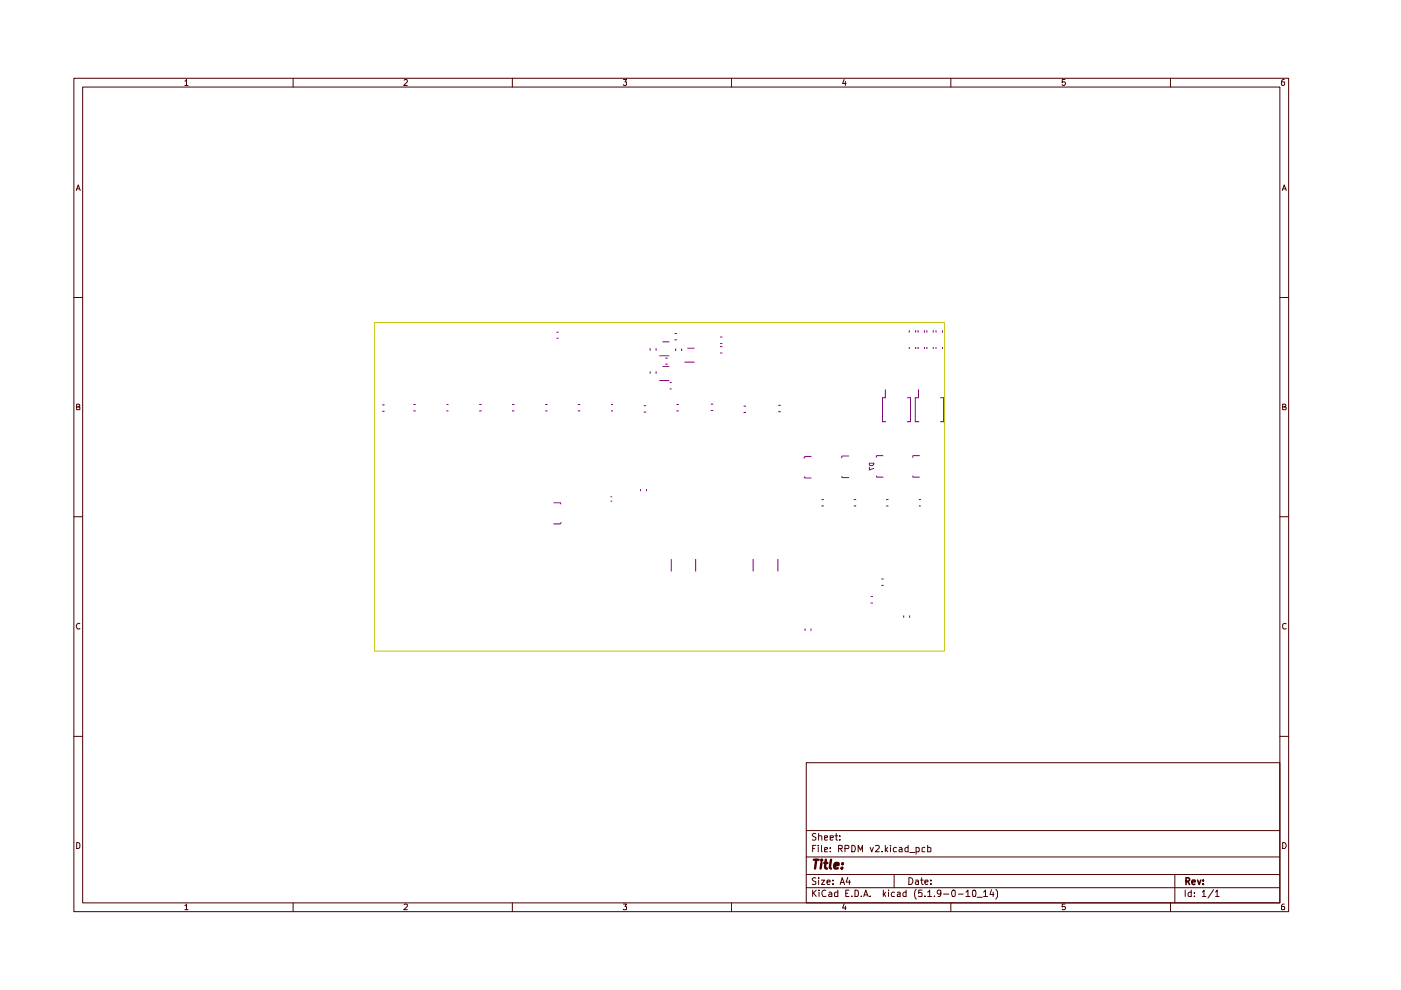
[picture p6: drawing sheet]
<svg xmlns="http://www.w3.org/2000/svg" width="297mm" height="210mm" viewBox="0 0 297 210" stroke-linecap="round" stroke-linejoin="round" font-family="sans-serif">
<g fill="none" stroke="#480000" stroke-width=".21">
<path d="M15.7 16.6h257.5v176.7h-257.5zM17.5 18.5h253.9v172.9h-253.9zM39.2 17.2l.3-.4v1.3M39.2 18.1h.7M62.1 16.6v1.9M85.7 17l.2-.2h.3l.2 .2v.4l-.8 .7h.8M108.6 16.6v1.9M132.2 16.8h.6l-.3 .6h.3v.5l-.1 .2h-.4l-.1-.2M155.1 16.6v1.9M179 16.8l-.4 .9h.8M179.2 17.3v.8M201.6 16.6v1.9"/>
<path d="M225.8 16.8h-.6v.6h.5l.2 .1v.4l-.3 .2-.4-.2M248.2 16.6v1.9M272.3 16.8l-.4 .1-.2 .3v.7l.2 .2 .4-.1v-.6h-.5l-.1 .1M16.2 40.4l.4-1.2 .4 1.2M16.3 40h.5M271.9 40.4l.4-1.2 .4 1.2M272 40h.6M15.7 63.1h1.8M271.4 63.1h1.8M16.3 86.3h.4l.2-.3-.1-.2-.5-.1v1.2h.5l.1-.5-.2-.1M271.9 86.3l.6-.1v-.4l-.6-.1v1.2h.6l.2-.5-.3-.1M15.7 109.6h1.8"/>
<path d="M271.4 109.6h1.8M16.9 132.2h-.1a.66 .66 0 0 0-.6 .4 .66 .66 0 0 0 .2 .7h.5M272.7 132.2h-.3l-.5 .3v.6l.2 .2h.6M15.7 156.1h1.8M271.4 156.1h1.8M16.3 178.6a.52 .52 0 0 1 .6 .4v.6a.52 .52 0 0 1-.6 .3zM170.9 161.7h100.5v29.7h-100.5zM170.9 176.1h100.5M172.3 179.9h.4M173 179.2h-.7v1.4M173 176.8l-.5-.1-.3 .3 .3 .4 .5 .1v.5l-.3 .1h-.5M173.5 179.2v.1"/>
<path d="M173.5 179.7v.9M173.6 177.3l.6-.1v.9M173.6 176.7v1.4M174.2 179.2v1.2l.1 .2M174.8 177.6l.6-.1v-.3h-.6v.9h.6M176 179.7v.2M176 177.6l.7-.1-.1-.3h-.6v.9h.6M177 177.2h.6M177.3 176.7v1.4h.3M177.8 179.9h.7l.1-.6-.8-.1v1.4M178.1 178v.1M178.1 177.2v.2"/>
<path d="M178.1 179.9l.5 .7M179.2 179.9h.6l.2-.2-.1-.4-.7-.1v1.4M180.6 179.2l.7 .2 .1 .6-.3 .6h-.5zM184.5 179.7l.3 .9 .4-.9M185.6 179.3l.6-.1 .2 .3v.3l-.8 .8h.8M187.7 179.2v1.4M188.2 179.7l-.5 .6M188.8 179.2v.1M188.8 179.7v.9M190.1 179.7h-.4l-.3 .2 .1 .6 .6 .1M190.7 179.7h.4l.2 .2v.7h-.6l-.1-.3 .7-.3M192.5 179.2v1.4h-.5l-.1-.7 .2-.2h.4"/>
<path d="M194.2 179.7h.4l.3 .2-.1 .7h-.6M194.2 179.7v1.4M196.1 179.7h-.4l-.2 .1v.7l.6 .1M196.7 179.2v1.4h.6l.1-.8-.3-.1h-.4M271.9 178.6a.65 .65 0 0 1 .8 .7 .65 .65 0 0 1-.8 .6zM39.2 192l.3-.3v1.2M39.2 192.9h.7M62.1 191.4v1.9M85.7 191.8h.7v.4l-.8 .7h.8M108.6 191.4v1.9M132.2 191.7h.6l-.3 .5 .3 .1v.5h-.6M155.1 191.4v1.9"/>
<path d="M170.9 188.2h100.5M170.9 185.4h100.5M170.9 181.7h100.5M172.3 188.7v1.4M172.5 189.3l.6 .8M173 186.2l-.5-.1-.3 .3 .3 .4 .5 .1v.5l-.3 .1h-.5M173.1 188.7l-.8 .8M173.6 186.1v.2M173.6 186.6v.9M173.7 188.7v.1M173.7 189.1v1M174.2 186.6h.6l-.6 .9h.6"/>
<path d="M174.8 180.2l.6-.2v-.3h-.6v.9h.6M175.1 188.8a.62 .62 0 0 0-.8 .2 .62 .62 0 0 0 0 .7l.2 .4 .6-.1M175.3 187l.7-.1-.1-.3h-.5l-.1 .2 .1 .7h.5M175.8 189.2l.3-.1 .3 .3v.7h-.6l-.1-.4 .7-.2M176 180.5v.1M176.6 187.4v.1M176.6 186.6v.2M177.6 188.7v1.4h-.6v-.8l.2-.2 .4 .1M178.1 187.5l.5-1.4 .5 1.4M178.2 187.1h.7M179 191.6l-.4 .9h.8M179.2 192.1v.8"/>
<path d="M179.3 189.4h.4M179.7 186l-.3 1h.9M180 188.7h-.7v1.4h.7M180.1 186.6v.9M180.6 190v.1M181.3 188.7l.6 .2 .1 .6-.2 .6h-.5zM181.9 180.6v-1.4l.6 1.1 .4-1.1v1.4M182.6 190v.1M183.1 190.1l.5-1.4 .5 1.4M183.2 189.7h.7M184.5 190v.1M187 180.5v.1"/>
<path d="M187.3 188.7v1.4M187.5 189.6l.3 .5M187.8 189.1l-.5 .6M187.8 180.1l.4 .5M188.4 188.7v.1M188.4 189.1v1M189.6 185.4v2.8M189.7 189.2l-.4-.1-.3 .4 .1 .6h.6M190.2 189.2h.6v.9h-.6v-.4l.6-.2M192.1 188.7v1.4h-.5l-.2-.3 .1-.5 .3-.2 .3 .1M192.7 186.1a.73 .73 0 0 1 .9 .7 .73 .73 0 0 1-.9 .7zM192.9 180.8h1.1"/>
<path d="M194.1 186.6h.5l.1 .9M194.2 188.6a1.8 1.8 0 0 0 0 2.1M194.7 186.9h-.5l-.1 .3 .1 .3h.5M195.2 186.6h.5M195.4 186.1v1.2l.3 .2M195.5 188.7h-.7l-.1 .7 .2-.2 .5 .1 .1 .7h-.8M196.1 187l.7-.1-.1-.3h-.5l-.1 .2 .1 .7h.5M196.1 190v.1M196.7 189.1l.4-.4v1.4M196.7 190.1h.8M197.4 187.4v.1M197.4 186.6v.2"/>
<path d="M198.1 190v.1M199.5 189.3v.2l-.3 .1-.4-.1v-.7h.7v.9l-.3 .4h-.3M200.1 189.6h1.1M201.6 191.4v1.9M201.9 188.8l.4-.1 .2 .3v.8l-.1 .3h-.5l-.1-.3v-.6zM203.2 189.6h1M204.8 189.1l.4-.4v1.4M204.8 190.1h.9M206.2 188.8h.6l.1 .8-.1 .5-.6-.1zM207.2 190.2h1.1M208.5 189.1l.5-.4v1.4M208.5 190.1h.9"/>
<path d="M210.2 188.6l-.3 1.1h.8M210.6 189.1v1M211.2 188.6l.3 .5v1l-.3 .6M225.8 191.7h-.6v.6l.5-.1 .2 .2v.3l-.2 .2-.5-.1M248.2 191.4v1.9M249.1 185.4v6M251.3 188.7v1.4M252.6 188.7v1.4h-.5l-.2-.3 .1-.5 .2-.2 .4 .1M253.2 190v.1M253.2 189.2v.2M254.9 189.1l.4-.4v1.4M254.9 190.1h.8"/>
<path d="M257.3 188.6l-1.2 1.8M257.7 189.1l.4-.4v1.4M257.7 190.1h.8M272.3 191.7l-.4 .1-.2 .2v.8l.6 .1v-.7h-.5l-.1 .2"/>
</g>
<path d="M251.5 186.9h.5l.2-.3v-.2l-.2-.3h-.5v1.4M251.8 186.9l.4 .6M252.7 187l.7-.1-.1-.3h-.5l-.1 .2 .1 .7h.5M253.9 186.6l.4 .9 .3-.9M255.1 187.4v.1M255.1 186.6v.2" fill="none" stroke="#480000" stroke-width=".34"/>
<path d="M172.6 182.3h1M173.1 182.3l-.3 1.8M174.2 183l-.2 1.1M174.2 182.3v.2l.1-.1-.1-.1v.2M174.8 183h.6M175.1 182.3l-.2 1.6 .4 .2M176.2 182.3l-.3 1.6 .3 .2M176.9 183.6l.9-.2v-.4h-.6l-.2 .2v.9h.6M178.6 184l-.1 .1h-.1l.2-.1-.1 .1M178.6 183v.2" fill="none" stroke="#480000" stroke-width=".51"/>
<g fill="none" stroke="#840084" stroke-width=".21">
<path d="M117.9 71.7h.5M117.9 70.4h.5M137.8 73.8v.5M137.8 78.7v.5M139.1 73.8v.5M139.1 78.7v.5M139.8 75.4h2.1M140.5 77.7h1.4M140.5 72.5h1.4M141.1 77.2h.5M141.1 75.9h.5M143 72.1h.5"/>
<path d="M143 70.7h.5M143.3 73.9v.5M144.5 73.9v.5M145.1 76.8h2.1M145.7 73.8h1.5M152.7 74.8h.5M152.7 73.5h.5M152.7 72.8h.5M152.7 71.5h.5M192.8 70v.5M192.8 73.6v.4M194.1 70v.5"/>
<path d="M194.1 73.6v.4M194.6 70v.5M194.6 73.6v.4M196 70v.5M196 73.6v.4M196.5 70v.5M196.5 73.6v.4M197.9 70v.5M197.9 73.6v.4M198.5 70v.5M198.5 73.6v.4M199.8 70v.5"/>
<path d="M199.8 73.6v.4M81 85.9h.5M81 87.2h.5M87.6 85.8h.5M87.6 87.1h.5M94.7 85.8h.4M94.7 87.1h.4M101.6 85.8h.5M101.6 87.1h.5M108.5 85.8h.6M108.5 87.1h.6M115.6 85.8h.5"/>
<path d="M115.6 87.1h.5M122.5 85.8h.5M122.5 87.1h.5M129.5 85.8h.5M129.5 87.1h.5M136.5 86h.5M136.5 87.4h.5M139.8 80.7h2.1M142 82.5h.4M142 81.1h.4M143.4 85.8h.5M143.4 87.1h.5"/>
<path d="M150.7 87h.5M150.7 85.7h.5M157.6 86.1h.6M157.6 87.5h.6M165 85.9h.5M165 87.3h.5M172 96.8h-1.4v.3h-.3M180 96.7h-1.5v.3h-.2M184.3 98.2h1v.3l-.3 .2h-.5l-.2-.1zM184.3 99.1v.6l1-.4M187.3 96.6h-1.5v.3h-.1M187.7 82.6v1.7h-.6v5.1h.7"/>
<path d="M192.4 84.3h.6v5.1h-.6M194.7 82.6v1.7h-.6v5.1h.7M195 96.6h-1.5v.3h-.1M199.4 84.3h.7v5.1h-.7M117.3 106.6h1.6v.3M119 110.8h-.1v.3h-1.6M129.5 105.3h.3M129.5 106.3h.3M135.8 103.7v.4M137.1 103.7v.4M142.3 118.5v2.7M147.5 118.5v2.7"/>
<path d="M159.7 118.5v2.7M164.9 118.5v2.7M170.6 101v.3h1.4M174.2 107.3h.5M174.2 105.9h.5M178.5 100.9v.4h1.5M181 107.3h.5M181 105.9h.5M185.8 100.8v.4h1.5M187.9 107.3h.5M187.9 105.9h.5M193.5 100.8v.4h1.5"/>
<path d="M194.8 107.3h.4M194.8 105.9h.4M170.7 133.3v.5M172 133.3v.5M184.6 126.5h.5M184.6 127.8h.5M186.9 124.1h.5M186.9 122.8h.5M191.6 130.5v.5M192.9 130.5v.5"/>
</g>
<path d="M79.4 68.4h120.9v69.6h-120.9z" fill="none" stroke="#c2c200" stroke-width=".21"/>
</svg>
